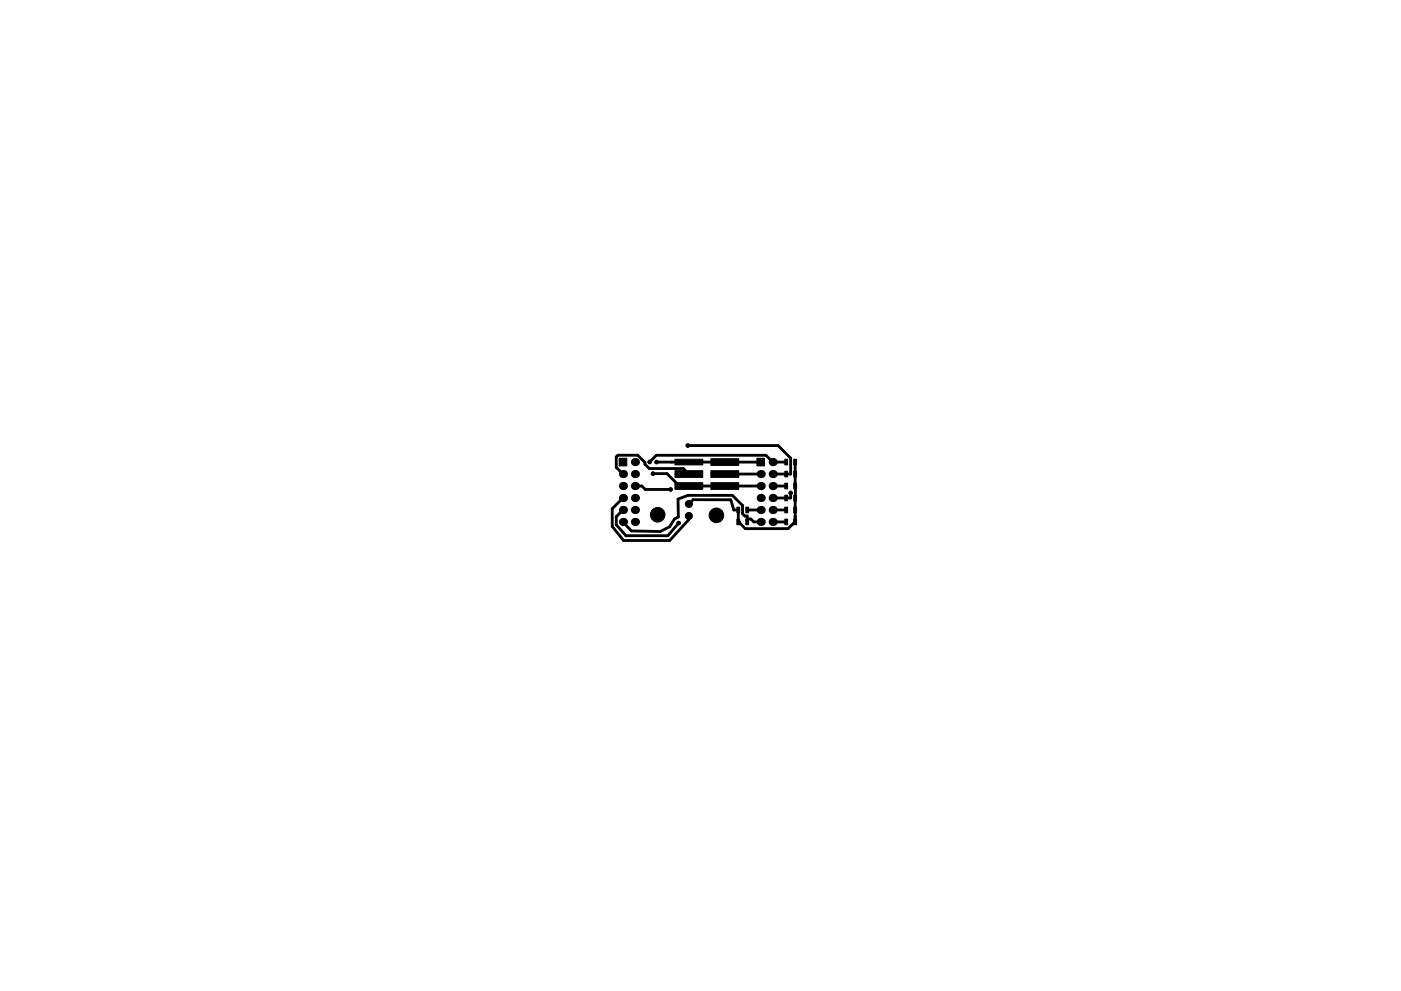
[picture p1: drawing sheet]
<svg xmlns="http://www.w3.org/2000/svg" width="297mm" height="210mm" viewBox="0 0 297 210" stroke-linecap="round" stroke-linejoin="round" font-family="sans-serif">
<g fill="#000" stroke="#000" stroke-width=".21">
<path d="M131.3 97.2h1.6v1.7h-1.6zM143.1 97.4h5.9v1.2h-5.9zM150.7 97.3h5.9v1.5h-5.9zM160.5 97.2h1.6v1.7h-1.6zM166.4 97.4h.6v1.2h-.6zM166.4 100h.6v1.2h-.6zM168.3 97.4h.6v1.2h-.6zM168.3 100h.6v1.2h-.6zM143.1 102.4h5.9v1.4h-5.9zM143.1 99.9h5.9v1.4h-5.9zM150.7 99.9h5.9v1.4h-5.9zM150.7 102.4h5.9v1.4h-5.9z"/>
<path d="M156.2 107.6h.6v1.2h-.6zM156.2 110.1h.6v1.2h-.6zM158.1 107.6h.6v1.2h-.6zM158.1 110.1h.6v1.2h-.6zM166.4 102.5h.6v1.2h-.6zM166.4 105.1h.6v1.2h-.6zM166.4 107.6h.6v1.2h-.6zM166.4 110.1h.6v1.2h-.6zM168.3 102.5h.6v1.2h-.6zM168.3 105.1h.6v1.2h-.6zM168.3 107.6h.6v1.2h-.6zM168.3 110.1h.6v1.2h-.6z"/>
<circle cx="137.7" cy="98" r=".39"/>
<circle cx="139.2" cy="98" r=".39"/>
<circle cx="145.8" cy="94.5" r=".39"/>
<circle cx="138.5" cy="100.5" r=".39"/>
<circle cx="139.4" cy="109.2" r="1.55"/>
<circle cx="142.2" cy="103.8" r=".39"/>
<circle cx="143.9" cy="111" r=".39"/>
<circle cx="146" cy="106.9" r=".75"/>
<circle cx="146" cy="109.5" r=".75"/>
<circle cx="151.9" cy="109.3" r="1.55"/>
<circle cx="167.6" cy="104.6" r=".39"/>
</g>
<g fill="#000">
<circle cx="134.6" cy="98" r=".86"/>
<circle cx="163.8" cy="98" r=".86"/>
<circle cx="132.1" cy="105.7" r=".86"/>
<circle cx="132.1" cy="103.1" r=".86"/>
<circle cx="132.1" cy="108.2" r=".86"/>
<circle cx="132.1" cy="110.7" r=".86"/>
<circle cx="132.1" cy="100.6" r=".86"/>
<circle cx="134.6" cy="105.7" r=".86"/>
<circle cx="134.6" cy="103.1" r=".86"/>
<circle cx="134.6" cy="108.2" r=".86"/>
<circle cx="134.6" cy="110.7" r=".86"/>
<circle cx="134.6" cy="100.6" r=".86"/>
<circle cx="138.5" cy="100.5" r=".3"/>
<circle cx="161.3" cy="103.1" r=".86"/>
<circle cx="161.3" cy="110.7" r=".86"/>
<circle cx="161.3" cy="105.7" r=".86"/>
<circle cx="161.3" cy="108.2" r=".86"/>
<circle cx="161.3" cy="100.6" r=".86"/>
<circle cx="163.8" cy="105.7" r=".86"/>
<circle cx="163.8" cy="108.2" r=".86"/>
<circle cx="163.8" cy="103.1" r=".86"/>
<circle cx="163.8" cy="110.7" r=".86"/>
<circle cx="163.8" cy="100.6" r=".86"/>
</g>
<g fill="none" stroke="#000" stroke-width=".6">
<path d="M137.7 98l1.5-1.4h23.2l1.4 1.4h2.9M139.2 98h22.1M145.8 94.5h19.2l2.6 2.7v3.4h-3.8M168.6 98v12.7M132.1 108.2l-1.4 1.4v1.7l2 2.4h8.9l2.3-2.7M132.1 100.6l-1.4-1.4v-2.3l.3-.3h4.2l1.5 1.5v.4l.9 .9h7.3l1.1 1.2M132.1 110.7l1.8 1.9 6.1 .2 2-1 1-1.7 .8-.4v-3.8l2.1-.8h9.4l2.1 2.1v1.8l.5 .5h.5v1.2M132.1 105.7l-2.3 2.2v3.8l2.4 3h9.8l4-4.5v-.7M134.6 103.1h1.5l.7 .7h5.4M138.5 100.5h2.9l2.6 2.6h17.3M146 106.9l1-.9h7.9l.7 2.2h.9v2.3l.3 .2M153.7 100.6h7.6"/>
<path d="M156.5 110.7h.3M158.4 108.2h2.9M158.4 110.1h.8l.6 .6h1.5M163.8 108.2h2.9M163.8 110.7h2.9M163.8 103.1h2.9M167.6 104.6v1.1h-3.8M168.6 110.7l-1.5 1.5h-9.1l-1.2-1.5"/>
</g>
</svg>
